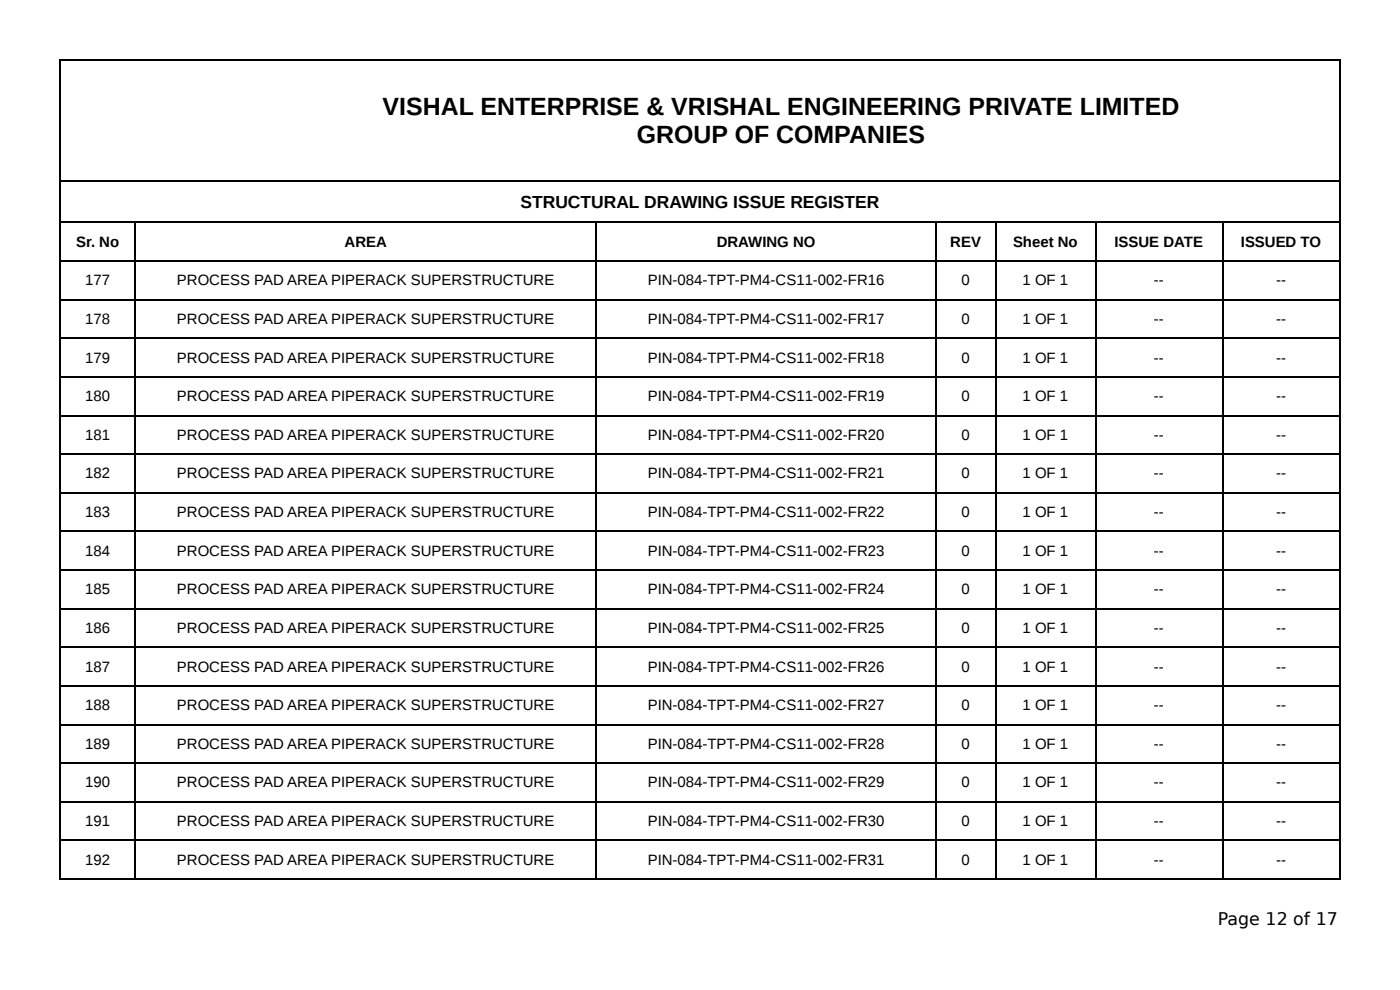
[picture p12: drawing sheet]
<svg xmlns="http://www.w3.org/2000/svg" width="297mm" height="210mm" viewBox="0 0 297 210" stroke-linecap="round" stroke-linejoin="round" font-family="sans-serif">
<defs><g id="words">
<g font-size="5.3">
<text x="81.3" y="24.3">VISHAL ENTERPRISE &amp; VRISHAL ENGINEERING PRIVATE LIMITED</text>
<text x="135.3" y="30.4">GROUP OF COMPANIES</text>
</g>
<g font-size="3.7">
<text x="110.6" y="44.2">STRUCTURAL DRAWING ISSUE REGISTER</text>
<text x="258.7" y="196.3">Page 12 of 17</text>
</g>
<g font-size="3.2">
<text x="16.2" y="52.4">Sr. No</text>
<text x="73.2" y="52.4">AREA</text>
<text x="152.2" y="52.4">DRAWING NO</text>
<text x="201.8" y="52.4">REV</text>
<text x="215.2" y="52.4">Sheet No</text>
<text x="236.7" y="52.4">ISSUE DATE</text>
<text x="263.5" y="52.4">ISSUED TO</text>
<text x="18.1" y="60.6">177</text>
<text x="37.6" y="60.6">PROCESS PAD AREA PIPERACK SUPERSTRUCTURE</text>
<text x="137.6" y="60.6">PIN-084-TPT-PM4-CS11-002-FR16</text>
<text x="204.2" y="60.6">0</text>
<text x="217.2" y="60.6">1 OF 1</text>
<text x="245" y="60.6">--</text>
<text x="271" y="60.6">--</text>
<text x="18.1" y="68.8">178</text>
<text x="37.6" y="68.8">PROCESS PAD AREA PIPERACK SUPERSTRUCTURE</text>
<text x="137.6" y="68.8">PIN-084-TPT-PM4-CS11-002-FR17</text>
<text x="204.2" y="68.8">0</text>
<text x="217.2" y="68.8">1 OF 1</text>
<text x="245" y="68.8">--</text>
<text x="271" y="68.8">--</text>
<text x="18.1" y="77">179</text>
<text x="37.6" y="77">PROCESS PAD AREA PIPERACK SUPERSTRUCTURE</text>
<text x="137.6" y="77">PIN-084-TPT-PM4-CS11-002-FR18</text>
<text x="204.2" y="77">0</text>
<text x="217.2" y="77">1 OF 1</text>
<text x="245" y="77">--</text>
<text x="271" y="77">--</text>
<text x="18.1" y="85.2">180</text>
<text x="37.6" y="85.2">PROCESS PAD AREA PIPERACK SUPERSTRUCTURE</text>
<text x="137.6" y="85.2">PIN-084-TPT-PM4-CS11-002-FR19</text>
<text x="204.2" y="85.2">0</text>
<text x="217.2" y="85.2">1 OF 1</text>
<text x="245" y="85.2">--</text>
<text x="271" y="85.2">--</text>
<text x="18.1" y="93.4">181</text>
<text x="37.6" y="93.4">PROCESS PAD AREA PIPERACK SUPERSTRUCTURE</text>
<text x="137.6" y="93.4">PIN-084-TPT-PM4-CS11-002-FR20</text>
<text x="204.2" y="93.4">0</text>
<text x="217.2" y="93.4">1 OF 1</text>
<text x="245" y="93.4">--</text>
<text x="271" y="93.4">--</text>
<text x="18.1" y="101.6">182</text>
<text x="37.6" y="101.6">PROCESS PAD AREA PIPERACK SUPERSTRUCTURE</text>
<text x="137.6" y="101.6">PIN-084-TPT-PM4-CS11-002-FR21</text>
<text x="204.2" y="101.6">0</text>
<text x="217.2" y="101.6">1 OF 1</text>
<text x="245" y="101.6">--</text>
<text x="271" y="101.6">--</text>
<text x="18.1" y="109.8">183</text>
<text x="37.6" y="109.8">PROCESS PAD AREA PIPERACK SUPERSTRUCTURE</text>
<text x="137.6" y="109.8">PIN-084-TPT-PM4-CS11-002-FR22</text>
<text x="204.2" y="109.8">0</text>
<text x="217.2" y="109.8">1 OF 1</text>
<text x="245" y="109.8">--</text>
<text x="271" y="109.8">--</text>
<text x="18.1" y="118">184</text>
<text x="37.6" y="118">PROCESS PAD AREA PIPERACK SUPERSTRUCTURE</text>
<text x="137.6" y="118">PIN-084-TPT-PM4-CS11-002-FR23</text>
<text x="204.2" y="118">0</text>
<text x="217.2" y="118">1 OF 1</text>
<text x="245" y="118">--</text>
<text x="271" y="118">--</text>
<text x="18.1" y="126.2">185</text>
<text x="37.6" y="126.2">PROCESS PAD AREA PIPERACK SUPERSTRUCTURE</text>
<text x="137.6" y="126.2">PIN-084-TPT-PM4-CS11-002-FR24</text>
<text x="204.2" y="126.2">0</text>
<text x="217.2" y="126.2">1 OF 1</text>
<text x="245" y="126.2">--</text>
<text x="271" y="126.2">--</text>
<text x="18.1" y="134.4">186</text>
<text x="37.6" y="134.4">PROCESS PAD AREA PIPERACK SUPERSTRUCTURE</text>
<text x="137.6" y="134.4">PIN-084-TPT-PM4-CS11-002-FR25</text>
<text x="204.2" y="134.4">0</text>
<text x="217.2" y="134.4">1 OF 1</text>
<text x="245" y="134.4">--</text>
<text x="271" y="134.4">--</text>
<text x="18.1" y="142.6">187</text>
<text x="37.6" y="142.6">PROCESS PAD AREA PIPERACK SUPERSTRUCTURE</text>
<text x="137.6" y="142.6">PIN-084-TPT-PM4-CS11-002-FR26</text>
<text x="204.2" y="142.6">0</text>
<text x="217.2" y="142.6">1 OF 1</text>
<text x="245" y="142.6">--</text>
<text x="271" y="142.6">--</text>
<text x="18.1" y="150.8">188</text>
<text x="37.6" y="150.8">PROCESS PAD AREA PIPERACK SUPERSTRUCTURE</text>
<text x="137.6" y="150.8">PIN-084-TPT-PM4-CS11-002-FR27</text>
<text x="204.2" y="150.8">0</text>
<text x="217.2" y="150.8">1 OF 1</text>
<text x="245" y="150.8">--</text>
<text x="271" y="150.8">--</text>
<text x="18.1" y="159">189</text>
<text x="37.6" y="159">PROCESS PAD AREA PIPERACK SUPERSTRUCTURE</text>
<text x="137.6" y="159">PIN-084-TPT-PM4-CS11-002-FR28</text>
<text x="204.2" y="159">0</text>
<text x="217.2" y="159">1 OF 1</text>
<text x="245" y="159">--</text>
<text x="271" y="159">--</text>
<text x="18.1" y="167.2">190</text>
<text x="37.6" y="167.2">PROCESS PAD AREA PIPERACK SUPERSTRUCTURE</text>
<text x="137.6" y="167.2">PIN-084-TPT-PM4-CS11-002-FR29</text>
<text x="204.2" y="167.2">0</text>
<text x="217.2" y="167.2">1 OF 1</text>
<text x="245" y="167.2">--</text>
<text x="271" y="167.2">--</text>
<text x="18.1" y="175.4">191</text>
<text x="37.6" y="175.4">PROCESS PAD AREA PIPERACK SUPERSTRUCTURE</text>
<text x="137.6" y="175.4">PIN-084-TPT-PM4-CS11-002-FR30</text>
<text x="204.2" y="175.4">0</text>
<text x="217.2" y="175.4">1 OF 1</text>
<text x="245" y="175.4">--</text>
<text x="271" y="175.4">--</text>
<text x="18.1" y="183.6">192</text>
<text x="37.6" y="183.6">PROCESS PAD AREA PIPERACK SUPERSTRUCTURE</text>
<text x="137.6" y="183.6">PIN-084-TPT-PM4-CS11-002-FR31</text>
<text x="204.2" y="183.6">0</text>
<text x="217.2" y="183.6">1 OF 1</text>
<text x="245" y="183.6">--</text>
<text x="271" y="183.6">--</text>
</g>
</g></defs>
<g fill="none" stroke="#000" stroke-width=".26">
<path d="M12.7 12.8h272M12.8 12.7v174.1M284.6 12.7v174.1M12.7 38.5h272M12.7 47.2h272M12.7 55.4h272M28.7 47.4v139.4M126.6 47.4v139.4M198.8 47.4v139.4M211.5 47.4v139.4M232.7 47.4v139.4M259.7 47.4v139.4"/>
<path d="M12.7 63.6h272M12.7 71.8h272M12.7 80h272M12.7 88.2h272M12.7 96.4h272M12.7 104.6h272M12.7 112.8h272M12.7 121h272M12.7 129.2h272M12.7 137.5h272M12.7 145.7h272M12.7 153.9h272"/>
<path d="M12.7 162.1h272M12.7 170.3h272M12.7 178.5h272M12.7 186.7h272"/>
</g>
<use href="#words"/>
</svg>
